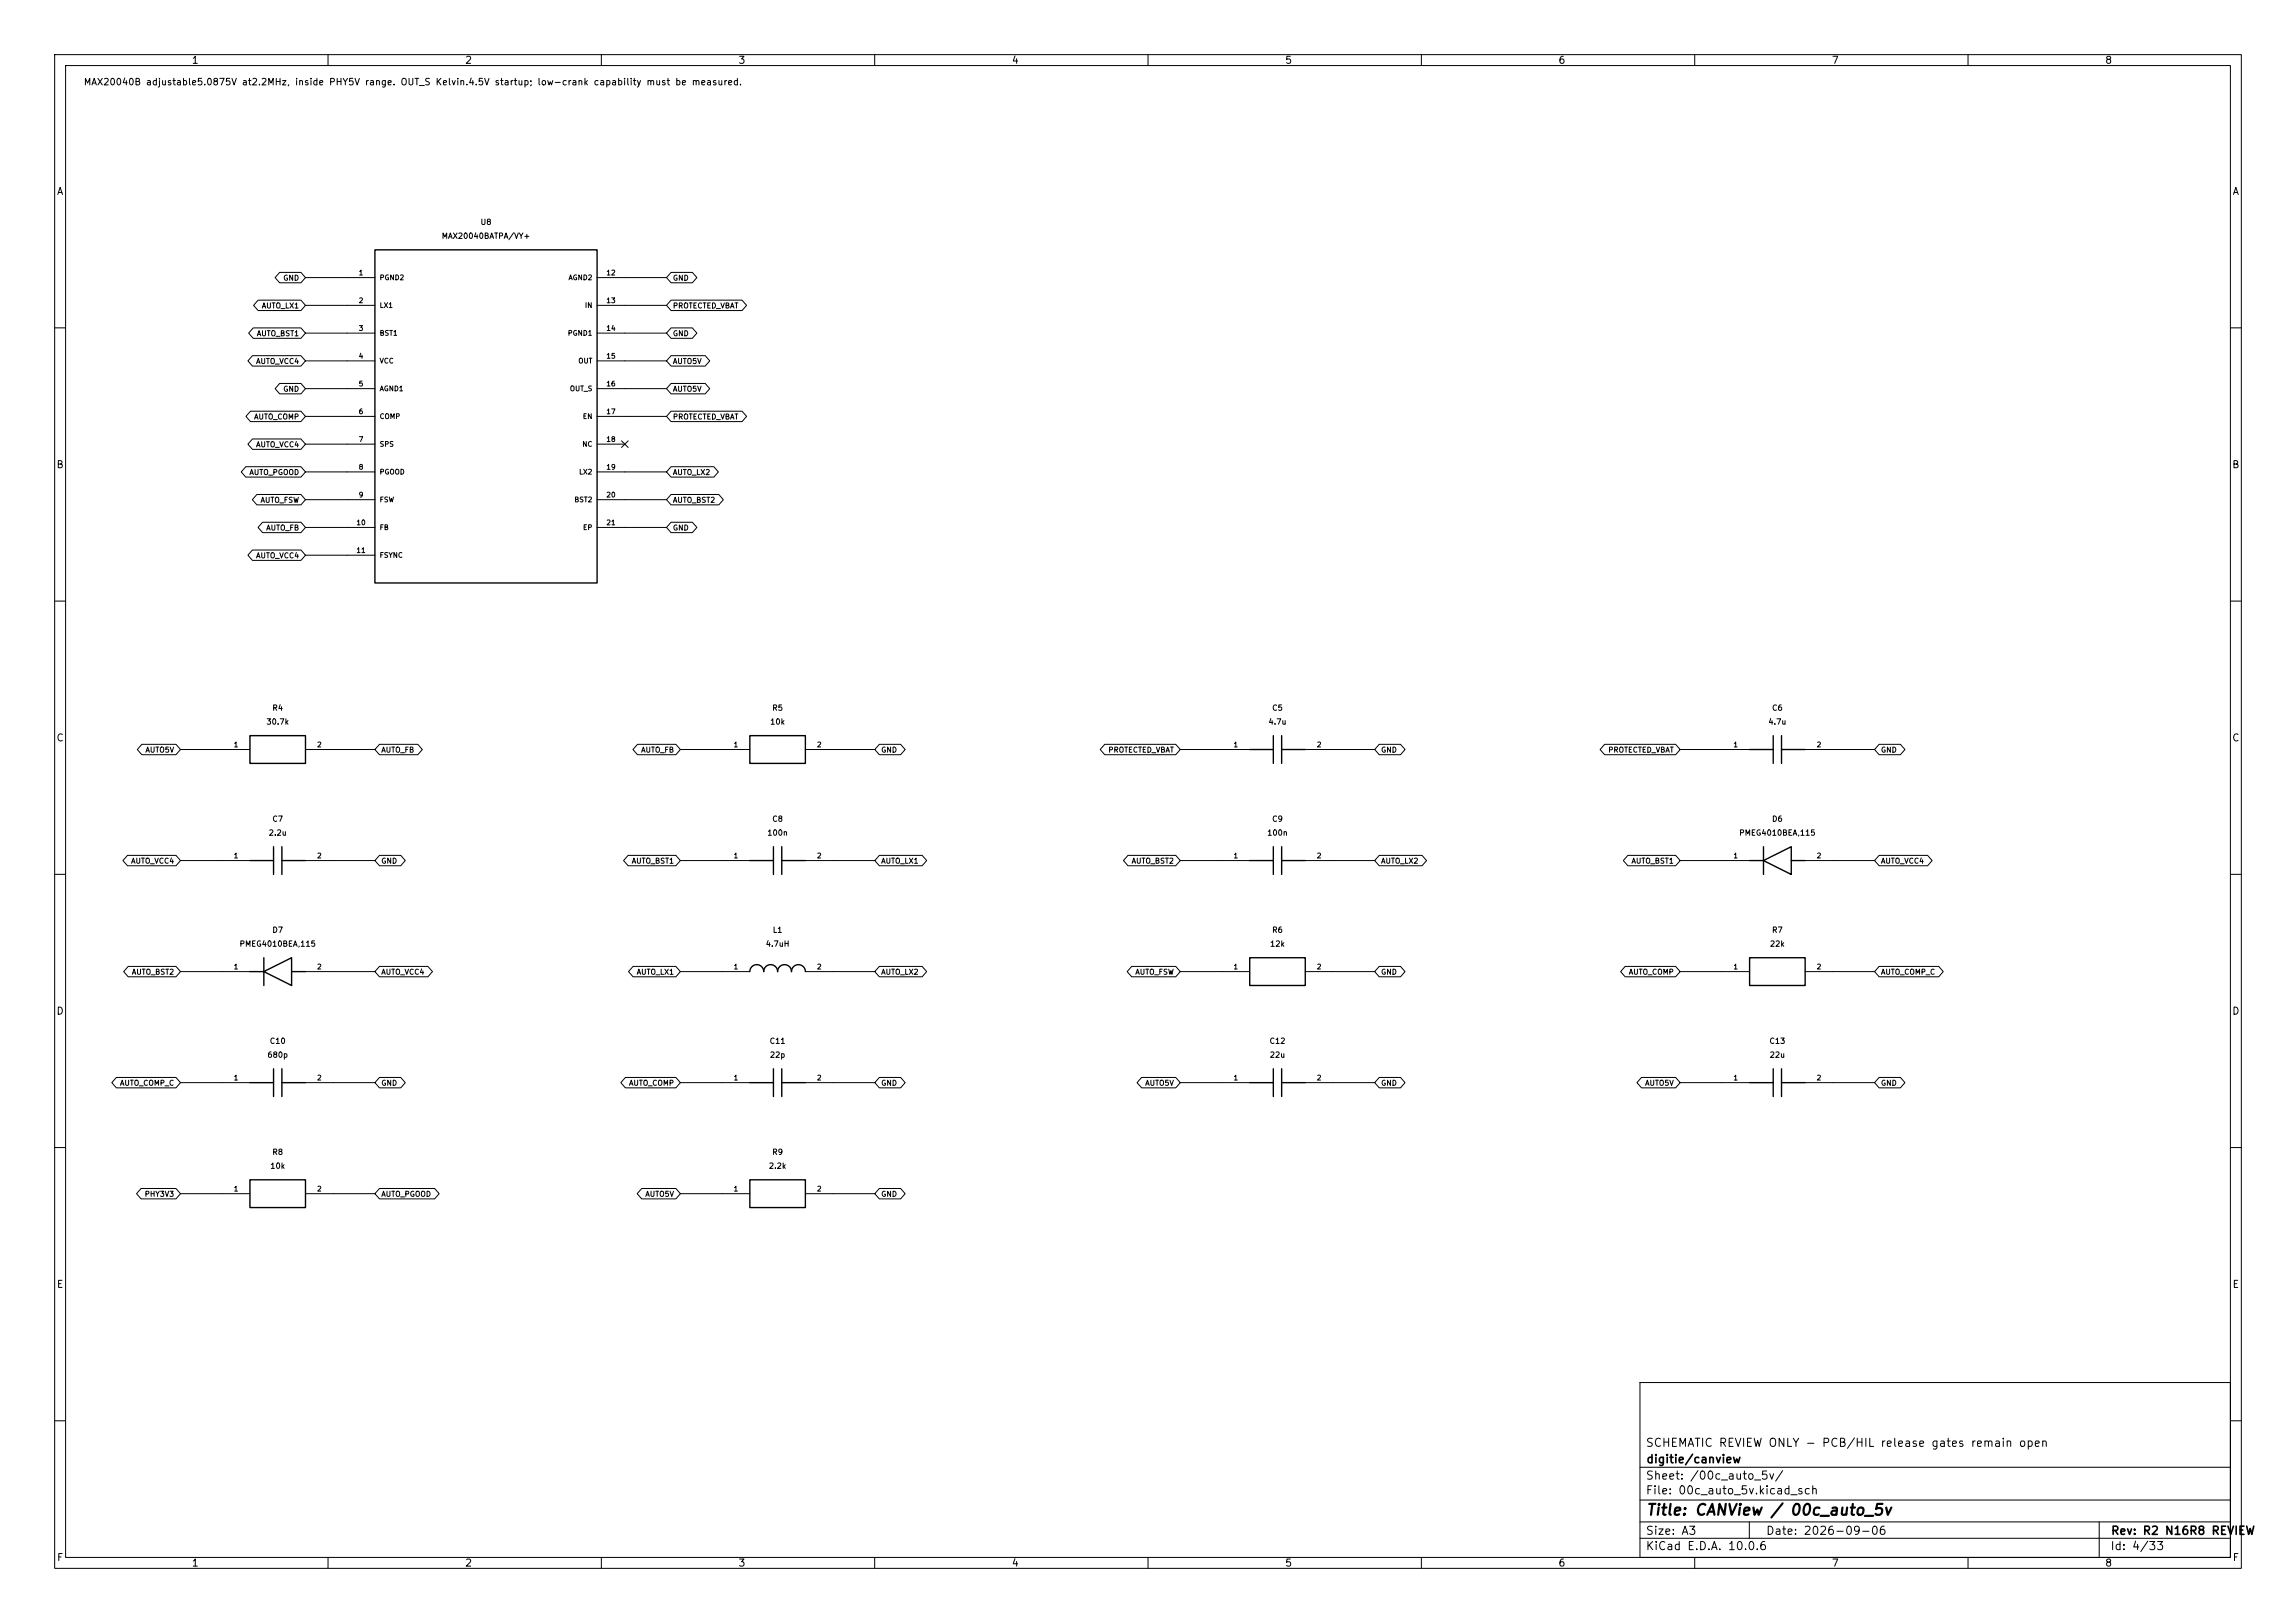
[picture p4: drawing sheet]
<svg xmlns="http://www.w3.org/2000/svg" width="420mm" height="297mm" viewBox="0 0 420 297" stroke-linecap="round" stroke-linejoin="round" font-family="sans-serif">
<defs><g id="words">
<text font-size="2" x="301" y="277.8">Title: CANView / 00c_auto_5v</text>
<g font-size="1.5">
<text x="300.9" y="265.1">SCHEMATIC REVIEW ONLY - PCB/HIL release gates remain open</text>
<text x="301" y="268.1">digitie/canview</text>
<text x="300.9" y="273.8">File: 00c_auto_5v.kicad_sch</text>
<text x="300.9" y="271.1">Sheet: /00c_auto_5v/</text>
<text x="300.9" y="281.2">Size: A3</text>
<text x="322.9" y="281.2">Date: 2026-09-06</text>
<text x="386" y="281.2">Rev: R2 N16R8 REVIEW</text>
<text x="300.9" y="284">KiCad E.D.A. 10.0.6</text>
<text x="385.9" y="284">Id: 4/33</text>
</g>
<g font-size="1.3">
<text x="35" y="12">1</text>
<text x="85" y="12">2</text>
<text x="135" y="12">3</text>
<text x="185" y="12">4</text>
<text x="235" y="12">5</text>
<text x="285" y="12">6</text>
<text x="335" y="12">7</text>
<text x="385" y="12">8</text>
<text x="10.3" y="36">A</text>
<text x="408.3" y="36">A</text>
<text x="10.2" y="86">B</text>
<text x="408.2" y="86">B</text>
<text x="10.2" y="136">C</text>
<text x="408.2" y="136">C</text>
<text x="10.2" y="186">D</text>
<text x="408.2" y="186">D</text>
<text x="10.3" y="236">E</text>
<text x="408.3" y="236">E</text>
<text x="10.3" y="286">F</text>
<text x="35" y="287">1</text>
<text x="85" y="287">2</text>
<text x="135" y="287">3</text>
<text x="185" y="287">4</text>
<text x="235" y="287">5</text>
<text x="285" y="287">6</text>
<text x="335" y="287">7</text>
<text x="385" y="287">8</text>
<text x="408.3" y="286">F</text>
</g>
<text font-size="1.2" x="15.2" y="15.9">MAX20040B adjustable5.0875V at2.2MHz, inside PHY5V range. OUT_S Kelvin.4.5V startup; low-crank capability must be measured.</text>
<g font-size="1">
<text x="87.8" y="41.4">U8</text>
<text x="80.7" y="43.9">MAX20040BATPA/VY+</text>
<text x="51.7" y="51.6">GND</text>
<text x="123" y="51.6">GND</text>
<text x="47.8" y="56.7">AUTO_LX1</text>
<text x="123" y="56.7">PROTECTED_VBAT</text>
<text x="46.9" y="61.7">AUTO_BST1</text>
<text x="123" y="61.7">GND</text>
<text x="46.7" y="66.8">AUTO_VCC4</text>
<text x="51.7" y="71.9">GND</text>
<text x="123" y="66.8">AUTO5V</text>
<text x="123" y="71.9">AUTO5V</text>
<text x="46.4" y="77">AUTO_COMP</text>
<text x="123" y="77">PROTECTED_VBAT</text>
<text x="46.7" y="82.1">AUTO_VCC4</text>
<text x="45.5" y="87.1">AUTO_PGOOD</text>
<text x="123" y="87.1">AUTO_LX2</text>
<text x="47.6" y="92.2">AUTO_FSW</text>
<text x="123" y="92.2">AUTO_BST2</text>
<text x="48.6" y="97.3">AUTO_FB</text>
<text x="123" y="97.3">GND</text>
<text x="46.7" y="102.4">AUTO_VCC4</text>
<text x="49.7" y="130.3">R4</text>
<text x="141.2" y="130.3">R5</text>
<text x="232.6" y="130.3">C5</text>
<text x="324" y="130.3">C6</text>
<text x="26.5" y="137.9">AUTO5V</text>
<text x="48.6" y="132.8">30.7k</text>
<text x="69.7" y="137.9">AUTO_FB</text>
<text x="117.2" y="137.9">AUTO_FB</text>
<text x="140.8" y="132.8">10k</text>
<text x="161.1" y="137.9">GND</text>
<text x="202.6" y="137.9">PROTECTED_VBAT</text>
<text x="231.9" y="132.8">4.7u</text>
<text x="252.5" y="137.9">GND</text>
<text x="294.1" y="137.9">PROTECTED_VBAT</text>
<text x="323.4" y="132.8">4.7u</text>
<text x="344" y="137.9">GND</text>
<text x="49.1" y="153.2">2.2u</text>
<text x="49.7" y="150.6">C7</text>
<text x="140.3" y="153.2">100n</text>
<text x="141.2" y="150.6">C8</text>
<text x="231.7" y="153.2">100n</text>
<text x="232.6" y="150.6">C9</text>
<text x="318" y="153.2">PMEG4010BEA,115</text>
<text x="324" y="150.6">D6</text>
<text x="23.9" y="158.3">AUTO_VCC4</text>
<text x="69.7" y="158.3">GND</text>
<text x="115.5" y="158.3">AUTO_BST1</text>
<text x="161.1" y="158.3">AUTO_LX1</text>
<text x="206.9" y="158.3">AUTO_BST2</text>
<text x="252.5" y="158.3">AUTO_LX2</text>
<text x="298.3" y="158.3">AUTO_BST1</text>
<text x="344" y="158.3">AUTO_VCC4</text>
<text x="43.7" y="173.5">PMEG4010BEA,115</text>
<text x="49.7" y="170.9">D7</text>
<text x="140" y="173.5">4.7uH</text>
<text x="141.3" y="170.9">L1</text>
<text x="232.2" y="173.5">12k</text>
<text x="232.6" y="170.9">R6</text>
<text x="323.7" y="173.5">22k</text>
<text x="324" y="170.9">R7</text>
<text x="24" y="178.6">AUTO_BST2</text>
<text x="69.7" y="178.6">AUTO_VCC4</text>
<text x="116.4" y="178.6">AUTO_LX1</text>
<text x="161.1" y="178.6">AUTO_LX2</text>
<text x="207.6" y="178.6">AUTO_FSW</text>
<text x="252.5" y="178.6">GND</text>
<text x="297.8" y="178.6">AUTO_COMP</text>
<text x="344" y="178.6">AUTO_COMP_C</text>
<text x="49.2" y="191.3">C10</text>
<text x="140.7" y="191.3">C11</text>
<text x="232.1" y="191.3">C12</text>
<text x="323.6" y="191.3">C13</text>
<text x="48.8" y="193.8">680p</text>
<text x="140.7" y="193.8">22p</text>
<text x="232.2" y="193.8">22u</text>
<text x="323.6" y="193.8">22u</text>
<text x="21.8" y="198.9">AUTO_COMP_C</text>
<text x="69.7" y="198.9">GND</text>
<text x="115" y="198.9">AUTO_COMP</text>
<text x="161.1" y="198.9">GND</text>
<text x="209.4" y="198.9">AUTO5V</text>
<text x="252.5" y="198.9">GND</text>
<text x="300.8" y="198.9">AUTO5V</text>
<text x="344" y="198.9">GND</text>
<text x="49.3" y="214.1">10k</text>
<text x="49.7" y="211.6">R8</text>
<text x="140.5" y="214.1">2.2k</text>
<text x="141.2" y="211.6">R9</text>
<text x="26.4" y="219.2">PHY3V3</text>
<text x="69.7" y="219.2">AUTO_PGOOD</text>
<text x="117.9" y="219.2">AUTO5V</text>
<text x="161.1" y="219.2">GND</text>
</g>
<g font-size=".9">
<text x="65.5" y="50.6">1</text>
<text x="69.4" y="51.5">PGND2</text>
<text x="103.9" y="51.5">AGND2</text>
<text x="110.8" y="50.6">12</text>
<text x="65.5" y="55.7">2</text>
<text x="69.4" y="56.6">LX1</text>
<text x="106.9" y="56.6">IN</text>
<text x="110.8" y="55.7">13</text>
<text x="65.5" y="60.8">3</text>
<text x="65.5" y="65.8">4</text>
<text x="69.4" y="61.6">BST1</text>
<text x="103.8" y="61.6">PGND1</text>
<text x="110.8" y="60.8">14</text>
<text x="110.8" y="65.8">15</text>
<text x="65.5" y="70.9">5</text>
<text x="69.4" y="66.7">VCC</text>
<text x="69.4" y="71.8">AGND1</text>
<text x="104.2" y="71.8">OUT_S</text>
<text x="105.7" y="66.7">OUT</text>
<text x="110.8" y="70.9">16</text>
<text x="65.5" y="76">6</text>
<text x="69.4" y="76.9">COMP</text>
<text x="106.5" y="76.9">EN</text>
<text x="110.8" y="76">17</text>
<text x="65.5" y="81.1">7</text>
<text x="69.4" y="82">SPS</text>
<text x="106.4" y="82">NC</text>
<text x="110.8" y="81.1">18</text>
<text x="65.5" y="86.2">8</text>
<text x="69.4" y="87">PGOOD</text>
<text x="105.8" y="87">LX2</text>
<text x="110.8" y="86.2">19</text>
<text x="65.5" y="91.2">9</text>
<text x="69.4" y="92.1">FSW</text>
<text x="105" y="92.1">BST2</text>
<text x="110.8" y="91.2">20</text>
<text x="65.1" y="96.3">10</text>
<text x="65.1" y="101.4">11</text>
<text x="69.4" y="97.2">FB</text>
<text x="106.6" y="97.2">EP</text>
<text x="110.8" y="96.3">21</text>
<text x="69.4" y="102.3">FSYNC</text>
<text x="42.7" y="137">1</text>
<text x="57.9" y="137">2</text>
<text x="134.1" y="137">1</text>
<text x="149.3" y="137">2</text>
<text x="225.5" y="137">1</text>
<text x="240.8" y="137">2</text>
<text x="317" y="137">1</text>
<text x="332.2" y="137">2</text>
<text x="42.7" y="157.3">1</text>
<text x="57.9" y="157.3">2</text>
<text x="134.1" y="157.3">1</text>
<text x="149.3" y="157.3">2</text>
<text x="225.5" y="157.3">1</text>
<text x="240.8" y="157.3">2</text>
<text x="317" y="157.3">1</text>
<text x="332.2" y="157.3">2</text>
<text x="42.7" y="177.6">1</text>
<text x="57.9" y="177.6">2</text>
<text x="134.1" y="177.6">1</text>
<text x="149.3" y="177.6">2</text>
<text x="225.5" y="177.6">1</text>
<text x="240.8" y="177.6">2</text>
<text x="317" y="177.6">1</text>
<text x="332.2" y="177.6">2</text>
<text x="42.7" y="197.9">1</text>
<text x="57.9" y="197.9">2</text>
<text x="134.1" y="197.9">1</text>
<text x="149.3" y="197.9">2</text>
<text x="225.5" y="197.9">1</text>
<text x="240.8" y="197.9">2</text>
<text x="317" y="197.9">1</text>
<text x="332.2" y="197.9">2</text>
<text x="42.7" y="218.2">1</text>
<text x="57.9" y="218.2">2</text>
<text x="134.1" y="218.2">1</text>
<text x="149.3" y="218.2">2</text>
</g>
</g></defs>
<g fill="none" stroke="#000" stroke-width=".18">
<path d="M10 10h400v277h-400zM12 12h396v273h-396zM60 10v2M110 10v2M160 10v2M210 10v2M260 10v2M310 10v2M360 10v2M47.2 54.9h7.8l.9 1-.9 .9h-7.8l-.8-.9zM51.2 49.8h3.8l.9 1-.9 1h-3.8l-.9-1zM55.9 50.8h12.7"/>
<path d="M55.9 55.9h12.7M109.2 50.8h12.7M109.2 55.9h12.7M122.8 49.8h3.8l.9 1-.9 1h-3.8l-.9-1zM122.8 54.9h12.9l.9 1-.9 .9h-12.9l-.9-.9zM10 60h2M45.8 75.2h9.2l.9 1-.9 1h-9.2l-.8-1zM46.2 65.1h8.8l.9 .9-.9 1h-8.8l-.9-1zM46.3 60h8.7l.9 1-.9 .9h-8.7l-.8-.9zM51.2 70.2h3.8l.9 .9-.9 1h-3.8l-.9-1zM55.9 61h12.7M55.9 66h12.7"/>
<path d="M55.9 71.1h12.7M55.9 76.2h12.7M109.2 61h12.7M109.2 66h12.7M109.2 71.1h12.7M109.2 76.2h12.7M122.8 60h3.8l.9 1-.9 .9h-3.8l-.9-.9zM122.8 65.1h6.2l.8 .9-.8 1h-6.2l-.9-1zM122.8 70.2h6.2l.8 .9-.8 1h-6.2l-.9-1zM122.8 75.2h12.9l.9 1-.9 1h-12.9l-.9-1zM408 60h2M45 85.4h10l.9 1-.9 .9h-10l-.9-.9z"/>
<path d="M46.2 80.3h8.8l.9 1-.9 .9h-8.8l-.9-.9zM47 90.5h8l.9 .9-.9 1h-8l-.8-1zM48 95.6h7l.9 .9-.9 1h-7l-.8-1zM55.9 81.3h12.7M55.9 86.4h12.7M55.9 91.4h12.7M55.9 96.5h12.7M109.2 81.3h5.1M109.2 86.4h12.7M109.2 91.4h12.7M109.2 96.5h12.7M113.7 80.7l1.2 1.2"/>
<path d="M114.9 80.7l-1.2 1.2M122.8 85.4h7.8l.8 1-.8 .9h-7.8l-.9-.9zM122.8 90.5h8.7l.8 .9-.8 1h-8.7l-.9-1zM122.8 95.6h3.8l.9 .9-.9 1h-3.8l-.9-1zM10 110h2M46.2 100.6h8.8l.9 1-.9 1h-8.8l-.9-1zM55.9 101.6h12.7M408 110h2M25.9 136.2h6.3l.8 1-.8 .9h-6.3l-.8-.9zM33 137.2h12.7M55.9 137.2h12.7M69.4 136.2h7l.9 1-.9 .9h-7l-.8-.9z"/>
<path d="M116.6 136.2h7l.9 1-.9 .9h-7l-.8-.9zM124.5 137.2h12.7M147.3 137.2h12.7M160.9 136.2h3.8l.9 1-.9 .9h-3.8l-.9-.9zM202.1 136.2h13l.8 1-.8 .9h-13l-.8-.9zM215.9 137.2h12.7M238.8 137.2h12.7M252.3 136.2h3.9l.8 1-.8 .9h-3.9l-.8-.9zM293.5 136.2h13l.8 1-.8 .9h-13l-.8-.9zM307.3 137.2h12.7M330.2 137.2h12.7M343.7 136.2h3.9l.9 1-.9 .9h-3.9l-.8-.9z"/>
<path d="M10 160h2M23.3 156.5h8.9l.8 1-.8 .9h-8.9l-.8-.9zM33 157.5h12.7M55.9 157.5h12.7M69.4 156.5h3.9l.8 1-.8 .9h-3.9l-.8-.9zM114.9 156.5h8.7l.9 1-.9 .9h-8.7l-.8-.9zM124.5 157.5h12.7M147.3 157.5h12.7M160.9 156.5h7.8l.8 1-.8 .9h-7.8l-.9-.9zM206.3 156.5h8.8l.8 1-.8 .9h-8.8l-.8-.9zM215.9 157.5h12.7M238.8 157.5h12.7"/>
<path d="M252.3 156.5h7.8l.9 1-.9 .9h-7.8l-.8-.9zM297.8 156.5h8.7l.8 1-.8 .9h-8.7l-.9-.9zM307.3 157.5h12.7M330.2 157.5h12.7M343.7 156.5h8.9l.8 1-.8 .9h-8.9l-.8-.9zM408 160h2M23.5 176.8h8.7l.8 1-.8 1h-8.7l-.9-1zM33 177.8h12.7M55.9 177.8h12.7M69.4 176.8h8.9l.8 1-.8 1h-8.9l-.8-1zM115.8 176.8h7.8l.9 1-.9 1h-7.8l-.8-1zM124.5 177.8h12.7"/>
<path d="M147.3 177.8h12.7M160.9 176.8h7.8l.8 1-.8 1h-7.8l-.9-1zM207 176.8h8.1l.8 1-.8 1h-8.1l-.8-1zM215.9 177.8h12.7M238.8 177.8h12.7M252.3 176.8h3.9l.8 1-.8 1h-3.9l-.8-1zM297.3 176.8h9.2l.8 1-.8 1h-9.2l-.9-1zM307.3 177.8h12.7M330.2 177.8h12.7M343.7 176.8h10.9l.9 1-.9 1h-10.9l-.8-1zM21.3 197.2h10.9l.8 .9-.8 1h-10.9l-.8-1zM33 198.1h12.7"/>
<path d="M55.9 198.1h12.7M69.4 197.2h3.9l.8 .9-.8 1h-3.9l-.8-1zM114.4 197.2h9.2l.9 .9-.9 1h-9.2l-.8-1zM124.5 198.1h12.7M147.3 198.1h12.7M160.9 197.2h3.8l.9 .9-.9 1h-3.8l-.9-1zM208.8 197.2h6.3l.8 .9-.8 1h-6.3l-.8-1zM215.9 198.1h12.7M238.8 198.1h12.7M252.3 197.2h3.9l.8 .9-.8 1h-3.9l-.8-1zM300.3 197.2h6.2l.8 .9-.8 1h-6.2l-.9-1zM307.3 198.1h12.7"/>
<path d="M330.2 198.1h12.7M343.7 197.2h3.9l.9 .9-.9 1h-3.9l-.8-1zM10 210h2M25.8 217.5h6.4l.8 .9-.8 1h-6.4l-.8-1zM33 218.4h12.7M55.9 218.4h12.7M69.4 217.5h10.1l.8 .9-.8 1h-10.1l-.8-1zM117.4 217.5h6.2l.9 .9-.9 1h-6.2l-.8-1zM124.5 218.4h12.7M147.3 218.4h12.7M160.9 217.5h3.8l.9 .9-.9 1h-3.8l-.9-1zM408 210h2"/>
<path d="M300 253h108v32h-108zM10 260h2M300 278.5h108M300 274.5h108M300 268.5h108M320 278.5v3M384 278.5v6.5M408 260h2M60 285v2M110 285v2M160 285v2M210 285v2"/>
<path d="M260 285v2M300 281.5h108M310 285v2M360 285v2"/>
</g>
<g fill="none" stroke="#000" stroke-width=".25">
<path d="M68.6 45.7h40.6v61h-40.6zM45.7 134.6h10.2v5.1h-10.2zM137.2 134.6h10.1v5.1h-10.1zM228.6 137.2h4.3M232.9 134.6v5.1M234.4 134.6v5.1M234.4 137.2h4.4M320 137.2h4.4M324.4 134.6v5.1M325.9 137.2h4.3M325.9 134.6v5.1M45.7 157.5h4.3"/>
<path d="M50 154.9v5.1M51.6 157.5h4.3M51.6 154.9v5.1M137.2 157.5h4.3M141.5 154.9v5.1M143 157.5h4.3M143 154.9v5.1M228.6 157.5h4.3M232.9 154.9v5.1M234.4 154.9v5.1M234.4 157.5h4.4M320 157.5h2.6"/>
<path d="M322.6 157.5l5.1-2.6v5.1zM322.6 154.9v5.1M327.7 157.5h2.5M45.7 177.8h2.6M48.3 177.8l5-2.5v5zM48.3 175.3v5M53.3 177.8h2.6M137.2 177.8a1.27 1.27 0 0 1 1.2-1.3 1.27 1.27 0 0 1 1.3 1.3 1.27 1.27 0 0 1 1.3-1.3 1.27 1.27 0 0 1 1.2 1.3 1.27 1.27 0 0 1 1.3-1.3 1.27 1.27 0 0 1 1.3 1.3 1.27 1.27 0 0 1 1.2-1.3 1.27 1.27 0 0 1 1.3 1.3M228.6 175.3h10.2v5h-10.2zM320 175.3h10.2v5h-10.2zM45.7 198.1h4.3M50 195.6v5.1"/>
<path d="M51.6 198.1h4.3M51.6 195.6v5.1M137.2 198.1h4.3M141.5 195.6v5.1M143 198.1h4.3M143 195.6v5.1M228.6 198.1h4.3M232.9 195.6v5.1M234.4 198.1h4.4M234.4 195.6v5.1M320 198.1h4.4M324.4 195.6v5.1"/>
<path d="M325.9 198.1h4.3M325.9 195.6v5.1M45.7 215.9h10.2v5.1h-10.2zM137.2 215.9h10.1v5.1h-10.1z"/>
</g>
<use href="#words"/>
</svg>
